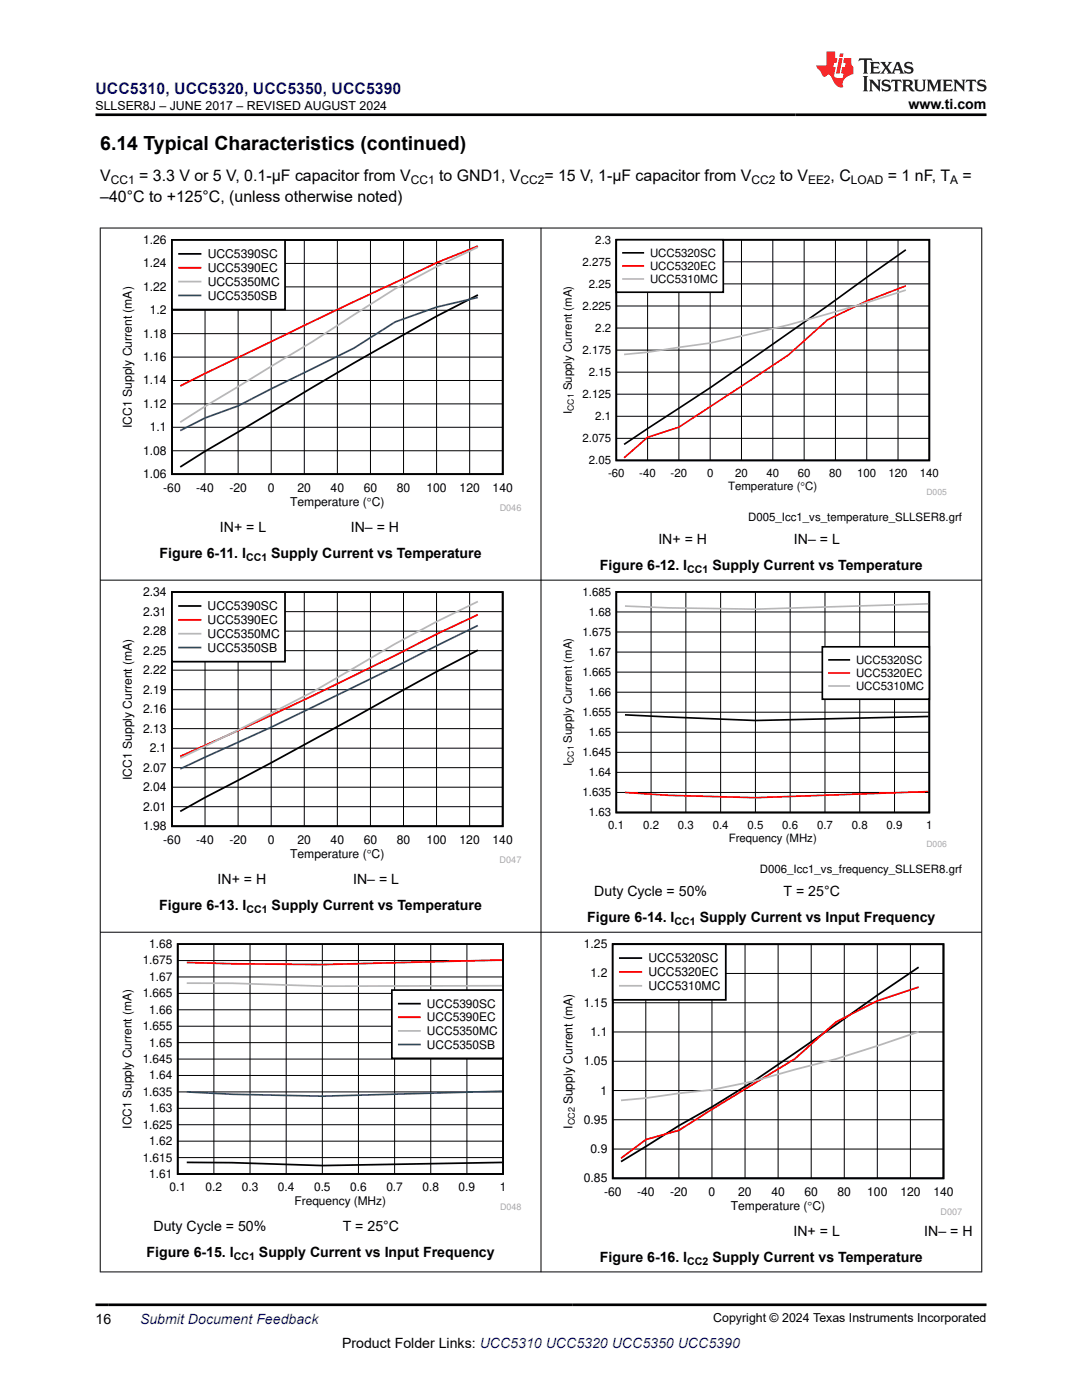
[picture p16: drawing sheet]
<svg xmlns="http://www.w3.org/2000/svg" width="216mm" height="279mm" viewBox="0 0 216 279" stroke-linecap="round" stroke-linejoin="round" font-family="sans-serif">
<defs><g id="words">
<text font-size="3.9" x="20" y="29.9">6.14 Typical Characteristics (continued)</text>
<text font-size="3.2" fill="#00f" x="19" y="18.7">UCC5310, UCC5320, UCC5350, UCC5390</text>
<g font-size="3.2">
<text x="20" y="40.3">–40°C to +125°C, (unless otherwise noted)</text>
<text x="20" y="36.1">V</text>
<text x="27.8" y="36.1">= 3.3 V or 5 V, 0.1-µF capacitor from V</text>
<text x="87.6" y="36.1">to GND1, V</text>
<text x="108.6" y="36.1">= 15 V, 1-µF capacitor from V</text>
<text x="155.6" y="36.1">to V</text>
<text x="165.7" y="36.1">, C</text>
<text x="177.2" y="36.1">= 1 nF, T</text>
<text x="192.1" y="36.1">=</text>
</g>
<g font-size="2.8">
<text x="181.3" y="21.8">www.ti.com</text>
<text x="43.9" y="106.1">IN+ = L</text>
<text x="70" y="106.1">IN– = H</text>
<text x="31.9" y="111.3">Figure 6-11. I</text>
<text x="54.1" y="111.3">Supply Current vs Temperature</text>
<text x="119.7" y="113.8">Figure 6-12. I</text>
<text x="131.4" y="108.6">IN+ = H</text>
<text x="142.1" y="113.8">Supply Current vs Temperature</text>
<text x="158.4" y="108.6">IN– = L</text>
<text x="43.4" y="176.4">IN+ = H</text>
<text x="70.5" y="176.4">IN– = L</text>
<text x="118.6" y="178.8">Duty Cycle = 50%</text>
<text x="156.3" y="178.8">T = 25°C</text>
<text x="31.8" y="181.6">Figure 6-13. I</text>
<text x="54.2" y="181.6">Supply Current vs Temperature</text>
<text x="117.2" y="184">Figure 6-14. I</text>
<text x="139.6" y="184">Supply Current vs Input Frequency</text>
<text x="30.6" y="245.6">Duty Cycle = 50%</text>
<text x="68.4" y="245.6">T = 25°C</text>
<text x="29.2" y="250.8">Figure 6-15. I</text>
<text x="51.7" y="250.8">Supply Current vs Input Frequency</text>
<text x="119.7" y="251.8">Figure 6-16. I</text>
<text x="142.1" y="251.8">Supply Current vs Temperature</text>
<text x="158.3" y="246.6">IN+ = L</text>
<text x="184.4" y="246.6">IN– = H</text>
<text x="19" y="264.2">16</text>
<text x="68.3" y="269">Product Folder Links: UCC5310 UCC5320 UCC5350 UCC5390</text>
</g>
<text font-size="2.8" fill="#00f" x="27.9" y="264.2">Submit Document Feedback</text>
<g font-size="2.5">
<text x="19.1" y="21.9">SLLSER8J – JUNE 2017 – REVISED AUGUST 2024</text>
<text x="142.3" y="263.9">Copyright © 2024 Texas Instruments Incorporated</text>
</g>
<g font-size="2.4">
<text x="22.1" y="36.7">CC1</text>
<text x="82" y="36.7">CC1</text>
<text x="103.9" y="36.7">CC2</text>
<text x="149.9" y="36.7">CC2</text>
<text x="161.2" y="36.7">EE2</text>
<text x="169.8" y="36.7">LOAD</text>
<text x="189.6" y="36.7">A</text>
<text x="28.5" y="53.4">1.24</text>
<text x="28.5" y="48.7">1.26</text>
<text x="41.4" y="51.5">UCC5390SC</text>
<text x="28.5" y="58">1.22</text>
<text x="41.4" y="54.3">UCC5390EC</text>
<text x="41.4" y="57.1">UCC5350MC</text>
<text x="41.4" y="59.8">UCC5350SB</text>
<text x="29.9" y="62.7">1.2</text>
<text x="28.5" y="67.4">1.18</text>
<text x="28.5" y="76.7">1.14</text>
<text x="28.5" y="72.1">1.16</text>
<text x="28.5" y="81.4">1.12</text>
<text x="26.3" y="85.4" transform="rotate(-90 26.3 85.4)">ICC1 Supply Current (mA)</text>
<text x="29.9" y="86.1">1.1</text>
<text x="28.5" y="95.4">1.06</text>
<text x="28.5" y="90.8">1.08</text>
<text x="32.6" y="98.2">-60</text>
<text x="39.2" y="98.2">-40</text>
<text x="45.8" y="98.2">-20</text>
<text x="53.4" y="98.2">0</text>
<text x="57.9" y="101">Temperature (qC)</text>
<text x="59.4" y="98.2">20</text>
<text x="66" y="98.2">40</text>
<text x="72.6" y="98.2">60</text>
<text x="79.2" y="98.2">80</text>
<text x="85.1" y="98.2">100</text>
<text x="91.7" y="98.2">120</text>
<text x="98.3" y="98.2">140</text>
<text x="28.5" y="119">2.34</text>
<text x="28.5" y="122.9">2.31</text>
<text x="41.4" y="121.8">UCC5390SC</text>
<text x="41.4" y="124.6">UCC5390EC</text>
<text x="28.5" y="130.6">2.25</text>
<text x="28.5" y="126.8">2.28</text>
<text x="41.4" y="127.3">UCC5350MC</text>
<text x="41.4" y="130.1">UCC5350SB</text>
<text x="28.5" y="134.5">2.22</text>
<text x="28.5" y="142.3">2.16</text>
<text x="28.5" y="138.4">2.19</text>
<text x="28.5" y="146.2">2.13</text>
<text x="26.3" y="155.7" transform="rotate(-90 26.3 155.7)">ICC1 Supply Current (mA)</text>
<text x="28.5" y="154">2.07</text>
<text x="29.9" y="150.1">2.1</text>
<text x="28.5" y="161.8">2.01</text>
<text x="28.5" y="157.9">2.04</text>
<text x="28.5" y="165.7">1.98</text>
<text x="32.6" y="168.4">-60</text>
<text x="39.2" y="168.4">-40</text>
<text x="45.8" y="168.4">-20</text>
<text x="53.4" y="168.4">0</text>
<text x="57.9" y="171.2">Temperature (qC)</text>
<text x="59.4" y="168.4">20</text>
<text x="66" y="168.4">40</text>
<text x="72.6" y="168.4">60</text>
<text x="79.2" y="168.4">80</text>
<text x="85.1" y="168.4">100</text>
<text x="91.7" y="168.4">120</text>
<text x="98.3" y="168.4">140</text>
<text x="29.8" y="189.2">1.68</text>
<text x="116.5" y="189.2">1.25</text>
<text x="28.5" y="192.5">1.675</text>
<text x="29.8" y="195.8">1.67</text>
<text x="117.8" y="195.1">1.2</text>
<text x="129.4" y="192.1">UCC5320SC</text>
<text x="129.4" y="194.8">UCC5320EC</text>
<text x="129.4" y="197.6">UCC5310MC</text>
<text x="28.5" y="199">1.665</text>
<text x="29.8" y="202.3">1.66</text>
<text x="85.2" y="201.2">UCC5390SC</text>
<text x="85.2" y="203.9">UCC5390EC</text>
<text x="116.5" y="200.9">1.15</text>
<text x="28.5" y="205.6">1.655</text>
<text x="29.8" y="208.9">1.65</text>
<text x="85.2" y="206.6">UCC5350MC</text>
<text x="85.2" y="209.3">UCC5350SB</text>
<text x="117.8" y="206.7">1.1</text>
<text x="28.5" y="212.1">1.645</text>
<text x="29.8" y="215.4">1.64</text>
<text x="116.5" y="212.6">1.05</text>
<text x="28.5" y="218.7">1.635</text>
<text x="29.8" y="222">1.63</text>
<text x="114.2" y="220.4" transform="rotate(-90 114.2 220.4)">Supply Current (mA)</text>
<text x="119.9" y="218.4">1</text>
<text x="26.2" y="225.2" transform="rotate(-90 26.2 225.2)">ICC1 Supply Current (mA)</text>
<text x="28.5" y="225.2">1.625</text>
<text x="114.2" y="225.2" transform="rotate(-90 114.2 225.2)">I</text>
<text x="116.5" y="224.3">0.95</text>
<text x="28.5" y="231.8">1.615</text>
<text x="29.8" y="228.5">1.62</text>
<text x="117.8" y="230.1">0.9</text>
<text x="29.8" y="235.1">1.61</text>
<text x="33.8" y="237.8">0.1</text>
<text x="41" y="237.8">0.2</text>
<text x="48.2" y="237.8">0.3</text>
<text x="55.5" y="237.8">0.4</text>
<text x="62.7" y="237.8">0.5</text>
<text x="69.9" y="237.8">0.6</text>
<text x="77.1" y="237.8">0.7</text>
<text x="84.3" y="237.8">0.8</text>
<text x="91.5" y="237.8">0.9</text>
<text x="99.7" y="237.8">1</text>
<text x="116.5" y="236">0.85</text>
<text x="120.5" y="238.7">-60</text>
<text x="127.1" y="238.7">-40</text>
<text x="133.7" y="238.7">-20</text>
<text x="141.4" y="238.7">0</text>
<text x="147.3" y="238.7">20</text>
<text x="153.9" y="238.7">40</text>
<text x="160.5" y="238.7">60</text>
<text x="167.1" y="238.7">80</text>
<text x="173.1" y="238.7">100</text>
<text x="179.7" y="238.7">120</text>
<text x="186.2" y="238.7">140</text>
<text x="58.8" y="240.5">Frequency (MHz)</text>
<text x="145.8" y="241.5">Temperature (qC)</text>
</g>
<g font-size="2.3">
<text x="116.2" y="53">2.275</text>
<text x="118.8" y="48.6">2.3</text>
<text x="129.7" y="51.3">UCC5320SC</text>
<text x="129.7" y="53.9">UCC5320EC</text>
<text x="117.5" y="57.4">2.25</text>
<text x="129.7" y="56.5">UCC5310MC</text>
<text x="116.2" y="61.8">2.225</text>
<text x="116.2" y="70.6">2.175</text>
<text x="118.8" y="66.2">2.2</text>
<text x="114.1" y="77.9" transform="rotate(-90 114.1 77.9)">Supply Current (mA)</text>
<text x="117.5" y="75">2.15</text>
<text x="114.1" y="82.6" transform="rotate(-90 114.1 82.6)">I</text>
<text x="116.2" y="79.4">2.125</text>
<text x="118.8" y="83.8">2.1</text>
<text x="116.2" y="88.2">2.075</text>
<text x="117.5" y="92.6">2.05</text>
<text x="121.3" y="95.2">-60</text>
<text x="127.6" y="95.2">-40</text>
<text x="133.8" y="95.2">-20</text>
<text x="141.1" y="95.2">0</text>
<text x="146.7" y="95.2">20</text>
<text x="152.9" y="95.2">40</text>
<text x="159.2" y="95.2">60</text>
<text x="165.4" y="95.2">80</text>
<text x="171" y="95.2">100</text>
<text x="177.3" y="95.2">120</text>
<text x="183.5" y="95.2">140</text>
<text x="145.3" y="97.9">Temperature (qC)</text>
<text x="149.3" y="104">D005_Icc1_vs_temperature_SLLSER8.grf</text>
<text x="116.2" y="118.9">1.685</text>
<text x="117.5" y="122.9">1.68</text>
<text x="116.2" y="126.9">1.675</text>
<text x="117.5" y="130.9">1.67</text>
<text x="116.2" y="134.9">1.665</text>
<text x="170.8" y="132.5">UCC5320SC</text>
<text x="170.8" y="135.1">UCC5320EC</text>
<text x="170.8" y="137.7">UCC5310MC</text>
<text x="116.2" y="142.9">1.655</text>
<text x="117.5" y="138.9">1.66</text>
<text x="114.1" y="148.2" transform="rotate(-90 114.1 148.2)">Supply Current (mA)</text>
<text x="117.5" y="146.9">1.65</text>
<text x="114.1" y="152.9" transform="rotate(-90 114.1 152.9)">I</text>
<text x="116.2" y="150.9">1.645</text>
<text x="117.5" y="154.9">1.64</text>
<text x="116.2" y="158.9">1.635</text>
<text x="117.5" y="162.9">1.63</text>
<text x="121.4" y="165.5">0.1</text>
<text x="128.3" y="165.5">0.2</text>
<text x="135.3" y="165.5">0.3</text>
<text x="142.2" y="165.5">0.4</text>
<text x="149.2" y="165.5">0.5</text>
<text x="156.1" y="165.5">0.6</text>
<text x="163" y="165.5">0.7</text>
<text x="170" y="165.5">0.8</text>
<text x="176.9" y="165.5">0.9</text>
<text x="184.8" y="165.5">1</text>
<text x="145.4" y="168.1">Frequency (MHz)</text>
<text x="151.6" y="174.3">D006_Icc1_vs_frequency_SLLSER8.grf</text>
</g>
<g font-size="2.1">
<text x="49.1" y="111.9">CC1</text>
<text x="137.1" y="114.3">CC1</text>
<text x="49.2" y="182.1">CC1</text>
<text x="134.6" y="184.6">CC1</text>
<text x="46.6" y="251.4">CC1</text>
<text x="137.1" y="252.4">CC2</text>
</g>
<g font-size="1.8" fill="#a8a8a8">
<text x="99.7" y="102">D046</text>
<text x="99.7" y="172.3">D047</text>
<text x="99.8" y="241.5">D048</text>
<text x="187.7" y="242.5">D007</text>
</g>
<text font-size="1.8" x="114.7" y="224.6" transform="rotate(-90 114.7 224.6)">CC2</text>
<g font-size="1.7">
<text x="114.5" y="82" transform="rotate(-90 114.5 82)">CC1</text>
<text x="114.5" y="152.2" transform="rotate(-90 114.5 152.2)">CC1</text>
</g>
<g font-size="1.7" fill="#a8a8a8">
<text x="184.9" y="98.8">D005</text>
<text x="184.9" y="169.1">D006</text>
</g>
</g></defs>
<path d="M34.3 47.9h66v46.7h-66zM95.4 58.9l-8.3 4.2a1026.2 1026.2 0 0 0-39.6 23.1l-6.6 3.9-4.9 3.1" fill="none" stroke="#000" stroke-width=".35"/>
<g fill="none" stroke="#000" stroke-width=".2">
<path d="M34.3 57.3h66M34.3 52.6h66M40.9 47.9v46.7M47.5 47.9v46.7M54.1 47.9v46.7M60.7 47.9v46.7M67.3 47.9v46.7M73.9 47.9v46.7M80.5 47.9v46.7M87.1 47.9v46.7M93.7 47.9v46.7M34.3 75.9h66"/>
<path d="M34.3 71.3h66M34.3 66.6h66M34.3 61.9h66M34.3 90h66M34.3 85.3h66M34.3 80.6h66"/>
</g>
<path d="M95.4 49.1l-8.3 3.3-24.7 11.7-26.4 12.9" fill="none" stroke="#f00" stroke-width=".35"/>
<path d="M95.4 49.3l-8.3 3.9-8.2 4.4-16.5 10.6-21.5 12.9-4.9 3.2" fill="none" stroke="#b8b8b8" stroke-width=".35"/>
<path d="M95.4 59.4l-8.3 1.9-8.2 2.9-8.3 5.3-16.5 8.1-6.6 3.4-6.6 2.4-4.9 2.5" fill="none" stroke="#295c75" stroke-width=".35"/>
<path d="M34.3 47.9h22.6v13.9h-22.6z" fill-rule="evenodd" fill="#fff"/>
<path d="M34.3 47.9h22.6v13.9h-22.6zM35.7 50.7h4.3" fill="none" stroke="#000" stroke-width=".35"/>
<path d="M35.7 53.4h4.3" fill="none" stroke="#f00" stroke-width=".35"/>
<path d="M35.7 56.2h4.3" fill="none" stroke="#b8b8b8" stroke-width=".35"/>
<path d="M35.7 59h4.3" fill="none" stroke="#295c75" stroke-width=".35"/>
<path d="M111.9 46.9h80.1v57.6h-80.1z" fill-rule="evenodd" fill="#fff"/>
<path d="M123 47.9h62.4v44h-62.4zM180.7 49.9l-23.4 16.6a551.4 551.4 0 0 1-28.1 19l-4.7 3.2" fill="none" stroke="#000" stroke-width=".33"/>
<g fill="none" stroke="#000" stroke-width=".2">
<path d="M123 56.7h62.4M123 52.3h62.4M129.2 47.8v44.1M135.5 47.8v44.1M141.7 47.8v44.1M148 47.8v44.1M154.2 47.8v44.1M160.5 47.8v44.1M166.7 47.8v44.1M172.9 47.8v44.1M179.2 47.8v44.1M123 78.7h62.4"/>
<path d="M123 74.3h62.4M123 69.9h62.4M123 65.5h62.4M123 61.1h62.4M123 87.5h62.4M123 83.1h62.4"/>
</g>
<path d="M180.7 57l-7.8 3.1-7.8 3.7-7.8 7-21.8 14.5-6.3 2-4.7 4.1" fill="none" stroke="#f00" stroke-width=".33"/>
<path d="M180.7 57.9a374.2 374.2 0 0 1-39 10.6l-12.5 1.8-4.7 .4" fill="none" stroke="#b8b8b8" stroke-width=".33"/>
<path d="M123 47.9h21.3v10.4h-21.3z" fill-rule="evenodd" fill="#fff"/>
<path d="M123 47.9h21.3v10.4h-21.3zM124.3 50.5h4.1" fill="none" stroke="#000" stroke-width=".33"/>
<path d="M124.3 53.1h4.1" fill="none" stroke="#f00" stroke-width=".33"/>
<path d="M124.3 55.7h4.1" fill="none" stroke="#b8b8b8" stroke-width=".33"/>
<path d="M24 117.2h80v55.1h-80z" fill-rule="evenodd" fill="#fff"/>
<path d="M34.3 118.2h66v46.7h-66zM95.4 129.8l-8.3 4.2-33 18.2-13.2 7-4.9 2.7" fill="none" stroke="#000" stroke-width=".35"/>
<g fill="none" stroke="#000" stroke-width=".2">
<path d="M40.9 118.2v46.7M47.5 118.2v46.7M54.1 118.2v46.7M60.7 118.2v46.7M67.3 118.2v46.7M73.9 118.2v46.7M80.5 118.2v46.7M87.1 118.2v46.7M93.7 118.2v46.7M34.3 137.6h66M34.3 133.7h66M34.3 129.9h66"/>
<path d="M34.3 126h66M34.3 122.1h66M34.3 157.1h66M34.3 153.2h66M34.3 149.3h66M34.3 145.4h66M34.3 141.5h66M34.3 161h66"/>
</g>
<path d="M95.4 122.7l-8.3 3.9a873 873 0 0 1-51.1 24.4" fill="none" stroke="#f00" stroke-width=".35"/>
<path d="M95.4 120l-8.3 4.1-8.2 4.4-16.5 9.6a717.8 717.8 0 0 1-26.4 13.2" fill="none" stroke="#b8b8b8" stroke-width=".35"/>
<path d="M95.4 124.8l-24.8 12.3a609.2 609.2 0 0 1-29.7 14l-4.9 2.4" fill="none" stroke="#295c75" stroke-width=".35"/>
<path d="M34.3 118.2h22.6v13.8h-22.6z" fill-rule="evenodd" fill="#fff"/>
<path d="M34.3 118.2h22.6v13.9h-22.6zM35.7 120.9h4.3" fill="none" stroke="#000" stroke-width=".35"/>
<path d="M35.7 123.7h4.3" fill="none" stroke="#f00" stroke-width=".35"/>
<path d="M35.7 126.5h4.3" fill="none" stroke="#b8b8b8" stroke-width=".35"/>
<path d="M35.7 129.2h4.3" fill="none" stroke="#295c75" stroke-width=".35"/>
<path d="M111.9 117.2h80.1v57.6h-80.1z" fill-rule="evenodd" fill="#fff"/>
<path d="M123 118.1h62.4v44.1h-62.4zM124.7 142.7l26 1.1 34.6-.8" fill="none" stroke="#000" stroke-width=".33"/>
<g fill="none" stroke="#000" stroke-width=".2">
<path d="M129.9 118.1v44.1M136.9 118.1v44.1M143.8 118.1v44.1M150.7 118.1v44.1M157.7 118.1v44.1M164.6 118.1v44.1M171.6 118.1v44.1M178.5 118.1v44.1M123 138.1h62.4M123 134.1h62.4M123 130.1h62.4M123 126.1h62.4"/>
<path d="M123 122.1h62.4M123 158.2h62.4M123 154.1h62.4M123 150.1h62.4M123 146.1h62.4M123 142.1h62.4"/>
</g>
<path d="M185.3 158l-34.6 1.2-17.3-.5-8.7-.5" fill="none" stroke="#f00" stroke-width=".33"/>
<path d="M185.3 120.5l-34.6 1.1-17.3-.3-8.7-.3" fill="none" stroke="#b8b8b8" stroke-width=".33"/>
<path d="M164.1 129.1h21.3v10.4h-21.3z" fill-rule="evenodd" fill="#fff"/>
<path d="M164.1 129.1h21.3v10.4h-21.3zM165.4 131.7h4.1" fill="none" stroke="#000" stroke-width=".33"/>
<path d="M165.4 134.3h4.1" fill="none" stroke="#f00" stroke-width=".33"/>
<path d="M165.4 136.9h4.1" fill="none" stroke="#b8b8b8" stroke-width=".33"/>
<path d="M24 187.5h80v54.1h-80z" fill-rule="evenodd" fill="#fff"/>
<path d="M35.5 188.4h64.9v45.9h-64.9zM37.3 232h9l18 .6 35.9-.6" fill="none" stroke="#000" stroke-width=".35"/>
<g fill="none" stroke="#000" stroke-width=".2">
<path d="M35.5 198.3h64.9M35.5 195h64.9M35.5 191.7h64.9M42.7 188.4v45.9M49.9 188.4v45.9M57.1 188.4v45.9M64.3 188.4v45.9M71.5 188.4v45.9M78.7 188.4v45.9M86 188.4v45.9M93.2 188.4v45.9M35.5 217.9h64.9"/>
<path d="M35.5 214.6h64.9M35.5 211.4h64.9M35.5 208.1h64.9M35.5 204.8h64.9M35.5 201.5h64.9M35.5 231h64.9M35.5 227.7h64.9M35.5 224.5h64.9M35.5 221.2h64.9"/>
</g>
<path d="M100.2 191.6l-35.9 .9-18-.2-9-.2" fill="none" stroke="#f00" stroke-width=".35"/>
<path d="M37.3 196.2h9l18 .6 35.9-.1" fill="none" stroke="#b8b8b8" stroke-width=".35"/>
<path d="M100.2 217.8l-35.9 1-18-.4-9-.5" fill="none" stroke="#295c75" stroke-width=".35"/>
<path d="M78.2 197.6h22.2v13.6h-22.2z" fill-rule="evenodd" fill="#fff"/>
<path d="M78.2 197.6h22.2v13.6h-22.2zM79.6 200.3h4.2" fill="none" stroke="#000" stroke-width=".35"/>
<path d="M79.6 203h4.2" fill="none" stroke="#f00" stroke-width=".35"/>
<path d="M79.6 205.7h4.2" fill="none" stroke="#b8b8b8" stroke-width=".35"/>
<path d="M79.6 208.5h4.2" fill="none" stroke="#295c75" stroke-width=".35"/>
<path d="M111.9 187.5h80.1v55.1h-80.1z" fill-rule="evenodd" fill="#fff"/>
<path d="M122.3 188.4h66v46.8h-66zM183.3 193l-33 22.8-8.2 5.1-6.6 3.8-11.6 7.1" fill="none" stroke="#000" stroke-width=".35"/>
<g fill="none" stroke="#000" stroke-width=".2">
<path d="M122.3 194.3h66M128.9 188.4v46.8M135.5 188.4v46.8M142.1 188.4v46.8M148.7 188.4v46.8M155.3 188.4v46.8M161.9 188.4v46.8M168.5 188.4v46.8M175.1 188.4v46.8M181.7 188.4v46.8M122.3 217.6h66M122.3 211.8h66"/>
<path d="M122.3 206h66M122.3 200.1h66M122.3 229.3h66M122.3 223.5h66"/>
</g>
<path d="M183.3 197l-8.2 2.7-8.3 4.3-8.2 7.4-16.5 10-6.6 4.2-6.6 1.8-5 3.7" fill="none" stroke="#f00" stroke-width=".35"/>
<path d="M183.3 205.9l-16.5 5.5-8.2 2.1-8.3 2.3-8.2 1.7-6.6 .7-6.6 .9-5 .5" fill="none" stroke="#b8b8b8" stroke-width=".35"/>
<path d="M122.3 188.4h22.5v11.1h-22.5z" fill-rule="evenodd" fill="#fff"/>
<path d="M122.3 188.4h22.5v11.1h-22.5zM123.7 191.2h4.3" fill="none" stroke="#000" stroke-width=".35"/>
<path d="M123.7 194h4.3" fill="none" stroke="#f00" stroke-width=".35"/>
<path d="M123.7 196.7h4.3" fill="none" stroke="#b8b8b8" stroke-width=".35"/>
<path d="M19.9 45.5h176.1M20 45.4v208.5M107.9 45.4v208.5M195.9 45.4v208.5M19.9 115.8h176.1M19.9 186h176.1M19.9 253.8h176.1" fill="none" stroke="#000" stroke-width=".2"/>
<path d="M171.5 11.6l-.2 .6 .5-.2h.6v.1v2.2l-.2 .4h1l-.2-.4v-2.2v-.1h.5l.5 .2-.1-.6zM173.6 12.4l.2 .3v1.6l-.2 .4h1.9l.1-.6a1.08 1.08 0 0 1-1.3 .2v-.7h.6l.4 .2v-.7l-.4 .2h-.6v-.5l.2-.2a1 1 0 0 1 1 .3l-.1-.5zM175.7 12.4l.9 1.1-1 1.2h.9l-.2-.2 .5-.8 .4 .8-.2 .2h1.6l-.2-.2 .2-.5h.9l.1 .5-.1 .2h.9l-.2-.4-.8-1.9h-.5l-.9 2.1-.9-1.1 .9-1h-.8l.2 .2-.4 .6-.4-.6 .2-.2zM179 12.8l.4 1h-.7zM180.7 12.5a.65 .65 0 0 0-.2 .7 .65 .65 0 0 0 .6 .5l.6 .1 .1 .3a.79 .79 0 0 1-.7 .4 .79 .79 0 0 1-.7-.5l.1 .7 .2-.1a.93 .93 0 0 0 1.1 0 .93 .93 0 0 0 .4-.9 1.46 1.46 0 0 0-1.2-.6l-.1-.3a1.09 1.09 0 0 1 1.2 .2l-.2-.6-.1 .1-.5-.2zM172.2 15.2l.2 .4v2.2l-.2 .4h1l-.2-.4v-2.2l.2-.4zM173.4 15.9l.2 .4v1.5l-.2 .4h.8l-.3-.4 .1-1.3 1.6 1.8v-2l.2-.4h-.7l.1 .2 .1 1.1-1.2-1.3zM176.2 16a.65 .65 0 0 0-.2 .8 .65 .65 0 0 0 .6 .4l.6 .2 .1 .2a.79 .79 0 0 1-.7 .4 .79 .79 0 0 1-.7-.5l.1 .7 .2-.1a.93 .93 0 0 0 1.1 .1 .93 .93 0 0 0 .4-1 1.46 1.46 0 0 0-1.2-.5l-.1-.4a1.09 1.09 0 0 1 1.2 .2l-.1-.6-.2 .1-.5-.1zM177.9 15.9l-.1 .6a.63 .63 0 0 1 .8-.3v1.6l-.3 .4h1l-.2-.4v-1.6a.66 .66 0 0 1 .8 .3l-.1-.6zM180 15.9l.2 .4v1.5l-.2 .4h1l-.2-.2-.1-.7h.5l.1 .2a.79 .79 0 0 0 1.2 .6l-1-.9a.61 .61 0 0 0 .6-.6 .61 .61 0 0 0-.5-.7zM180.8 16.2h.1a.47 .47 0 0 1 .5 .1 .47 .47 0 0 1 .1 .5l-.1 .1-.7 .1zM182.3 15.9l.2 .2a2.27 2.27 0 0 0 .4 2 1.04 1.04 0 0 0 1.7-.7v-1.3l.2-.2h-.8l.2 .4v1.1a.6 .6 0 0 1-.6 .6 .6 .6 0 0 1-.6-.6v-1.1l.3-.4zM184.9 15.9l.2 .4v1.5l-.2 .4h.8l-.3-.4v-1.4l.9 1.9 .9-1.9v1.4l-.3 .4h1l-.2-.4v-1.5l.2-.4h-.8l-.7 1.5-.6-1.5zM188.1 15.9l.2 .4v1.5l-.2 .4h1.9l.1-.6a1.09 1.09 0 0 1-1.3 .2v-.7h.6l.4 .2v-.6l-.4 .2h-.6v-.6l.2-.1a1.01 1.01 0 0 1 1 .3l-.1-.6zM190.2 15.9l.3 .4v1.5l-.3 .4h.8l-.2-.4v-1.3l1.6 1.8v-2l.2-.4h-.7l.2 .2v1.1l-1.2-1.3zM192.8 15.9l-.1 .6a.63 .63 0 0 1 .8-.3v1.6l-.3 .4h1l-.2-.4v-1.6a.66 .66 0 0 1 .8 .3l-.1-.6zM195.2 16a.65 .65 0 0 0-.2 .8 .65 .65 0 0 0 .6 .4l.6 .2 .2 .2a.79 .79 0 0 1-.7 .4 .79 .79 0 0 1-.7-.5l.1 .7 .2-.1a.93 .93 0 0 0 1 .1 .93 .93 0 0 0 .5-1 1.46 1.46 0 0 0-1.3-.5v-.4a1.09 1.09 0 0 1 1.2 .2l-.2-.6-.2 .1-.5-.1z" fill="#231f20"/>
<path d="M164.9 10.3v2.7h-2l.1 .4 .8 1a.95 .95 0 0 0 1 .9 .59 .59 0 0 1 .5-.4 .59 .59 0 0 1 .5 .3l.4 .8a1.59 1.59 0 0 0 2.1 1.4 1.61 1.61 0 0 1 1-2.3l1-.3-.1-1.5a1.59 1.59 0 0 1-.3-1.7h-1.5l-.2 .9h.6l-.2 .9h-.5l-.2 .9v.3l.4 .1-.1 .9h-.7a.73 .73 0 0 1-1-.7l.3-1.5h-.5l.1-.9h.5l.2-.9h-.5v-1.3zM167.4 11.6l-.6 3.1h.7l.6-3.1zM167.6 10.7l-.1 .6h.7l.1-.6z" fill="#ed1c24"/>
<path d="M19 22.9h177.8M19 260.4h177.8" fill="none" stroke="#000" stroke-width=".53"/>
<use href="#words"/>
</svg>
